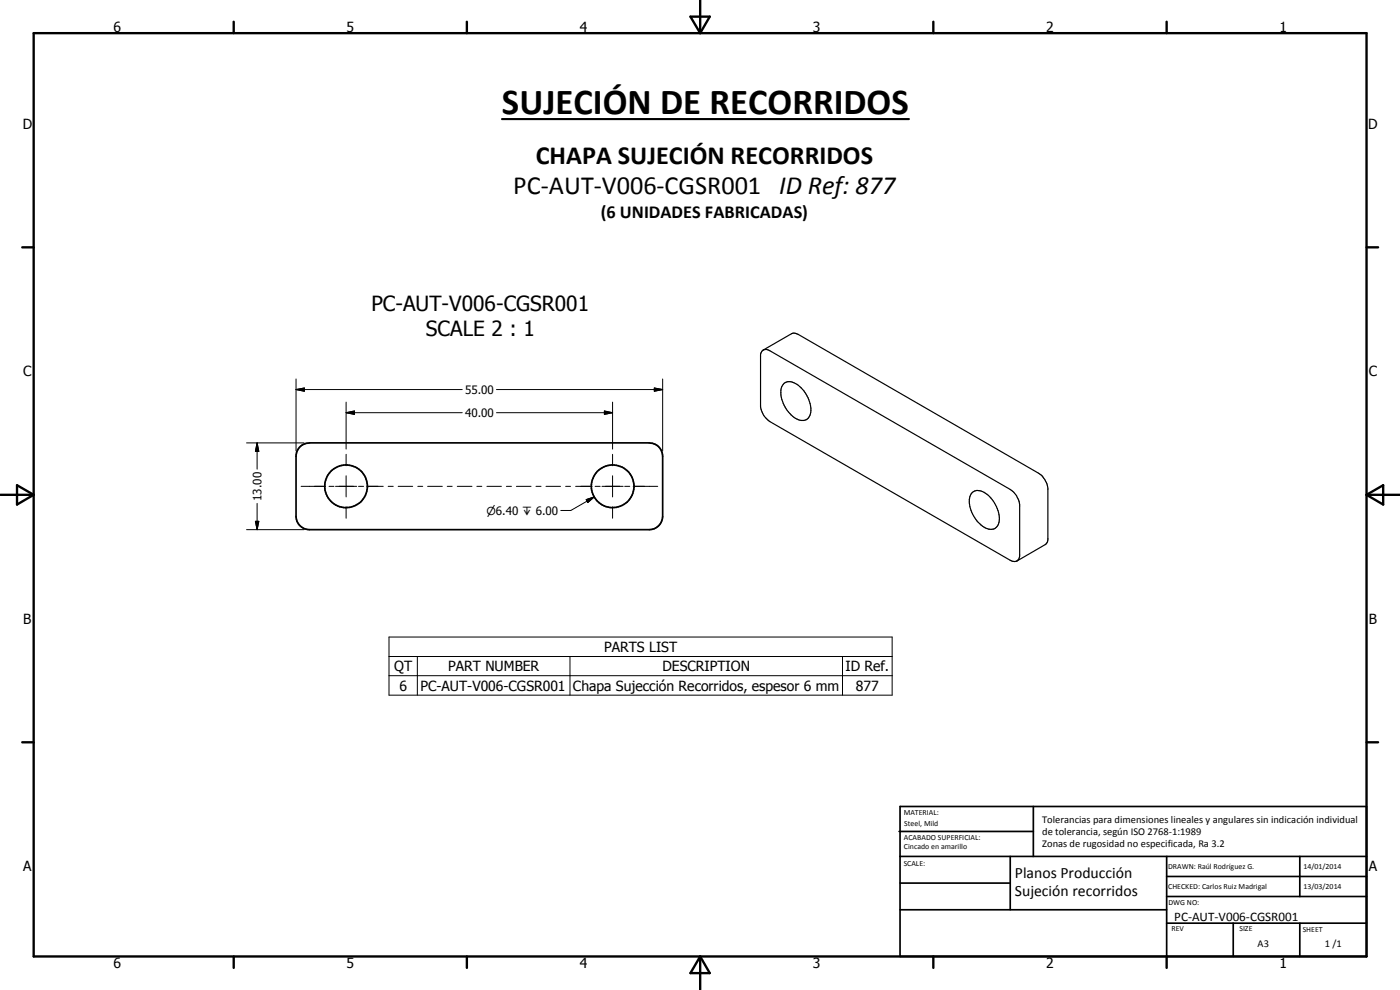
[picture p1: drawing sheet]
<svg xmlns="http://www.w3.org/2000/svg" width="420mm" height="297mm" viewBox="0 0 420 297" stroke-linecap="round" stroke-linejoin="round" font-family="sans-serif">
<defs><g id="words">
<text font-size="11" x="150.7" y="34.2">SUJECIÓN DE RECORRIDOS</text>
<g font-size="7.9">
<text x="160.8" y="49.3">CHAPA SUJECIÓN RECORRIDOS</text>
<text x="154" y="58.3">PC-AUT-V006-CGSR001 ID Ref: 877</text>
</g>
<g font-size="6.3">
<text x="111.5" y="93.2">PC-AUT-V006-CGSR001</text>
<text x="127.8" y="100.8">SCALE 2 : 1</text>
</g>
<text font-size="5.5" x="180.3" y="65.4">(6 UNIDADES FABRICADAS)</text>
<g font-size="4.7">
<text x="304.6" y="263.5">Planos Producción</text>
<text x="304.6" y="268.9">Sujeción recorridos</text>
</g>
<g font-size="4.2">
<text x="34" y="9.6">6</text>
<text x="104" y="9.6">5</text>
<text x="174" y="9.6">4</text>
<text x="244" y="9.6">3</text>
<text x="314" y="9.6">2</text>
<text x="384" y="9.6">1</text>
<text x="6.8" y="38.7">D</text>
<text x="410.6" y="38.7">D</text>
<text x="7" y="112.9">C</text>
<text x="410.8" y="112.9">C</text>
<text x="7" y="187.1">B</text>
<text x="410.8" y="187.1">B</text>
<text x="181.3" y="195.6">PARTS LIST</text>
<text x="118.3" y="201.4">QT</text>
<text x="134.5" y="201.4">PART NUMBER</text>
<text x="198.8" y="201.4">DESCRIPTION</text>
<text x="253.7" y="201.5">ID Ref.</text>
<text x="119.9" y="207.2">6</text>
<text x="126.2" y="207.2">PC-AUT-V006-CGSR001</text>
<text x="171.9" y="207.4">Chapa Sujección Recorridos, espesor 6 mm</text>
<text x="256.9" y="207.2">877</text>
<text x="7" y="261.4">A</text>
<text x="410.8" y="261.4">A</text>
<text x="34" y="290.4">6</text>
<text x="104" y="290.4">5</text>
<text x="174" y="290.4">4</text>
<text x="244" y="290.4">3</text>
<text x="314" y="290.4">2</text>
<text x="384" y="290.4">1</text>
</g>
<text font-size="3.9" x="352.4" y="276.3">PC-AUT-V006-CGSR001</text>
<g font-size="3.5">
<text x="139.6" y="118.2">55.00</text>
<text x="139.6" y="125.1">40.00</text>
<text x="78.5" y="150.3" transform="rotate(-90 78.5 150.3)">13.00</text>
</g>
<text font-size="3.3" x="146" y="154.4">n6.40 x 6.00</text>
<g font-size="3.1">
<text x="312.7" y="246.8">Tolerancias para dimensiones lineales y angulares sin indicación individual</text>
<text x="312.7" y="250.4">de tolerancia, según ISO 2768-1:1989</text>
<text x="312.7" y="254">Zonas de rugosidad no especificada, Ra 3.2</text>
<text x="377.4" y="284.1">A3</text>
<text x="397.6" y="284.2">1 /1</text>
</g>
<g font-size="2.4">
<text x="271.2" y="244.4">MATERIAL:</text>
<text x="271.3" y="252">ACABADO SUPERFICIAL:</text>
<text x="271.4" y="247.9">Steel, Mild</text>
<text x="271.3" y="254.6">Cincado en amarillo</text>
<text x="271.2" y="259.7">SCALE:</text>
<text x="350.6" y="260.8">DRAWN: Raúl Rodríguez G.</text>
<text x="391.2" y="260.6">14/01/2014</text>
<text x="350.6" y="266.9">CHECKED: Carlos Ruiz Madrigal</text>
<text x="391.2" y="266.7">13/03/2014</text>
<text x="350.6" y="271.4">DWG NO:</text>
<text x="351.6" y="279.3">REV</text>
<text x="372" y="279.4">SIZE</text>
<text x="391" y="279.6">SHEET</text>
</g>
</g></defs>
<g fill="none" stroke="#000" stroke-width=".51">
<path d="M89.9 134.2l1.1-.9 1.9-.4h101.9a4 4 0 0 1 4.1 4v18a4 4 0 0 1-4.1 4h-101.9a4 4 0 0 1-4.1-4v-18l.3-1.4zM269.8 249.5h40.3M270.1 242h140v45h-140zM270.1 257h140M303.2 257v16M310.1 242v15M350.1 257v30M390.1 257v12M270.1 265h33.1M270.1 273h80M350.1 277h60M350.1 269h60"/>
<path d="M350.1 263h60M370.1 277v10M390.1 277v10"/>
<circle cx="103.9" cy="145.9" r="6.4"/>
<circle cx="183.9" cy="145.9" r="6.4"/>
</g>
<path d="M228.8 105.3a1.8 1.8 0 0 1 2.2-.1l72.2 41.7a6.2 6.2 0 0 1 2.8 4.5v15.5a1.7 1.7 0 0 1-1 1.5 1.7 1.7 0 0 1-1.8-.3l-72.2-41.6a6.3 6.3 0 0 1-2.8-4.5v-15.5zM229.1 105l8.5-4.9 .7-.2 1.3 .4 72.1 41.7a6.4 6.4 0 0 1 2.8 4.5l-.1 16.1-.7 .8-8.5 4.9M235.3 115a3.4 3.4 0 0 1 4.3 .6 8.5 8.5 0 0 1 3.3 9.3 2.72 2.72 0 0 1-4.2 .6 9.3 9.3 0 0 1-4.1-9.5zM291.6 148a3.4 3.4 0 0 1 4.6 .3 9.1 9.1 0 0 1 3.5 8.9 2.66 2.66 0 0 1-4.4 1 9.5 9.5 0 0 1-4.2-9.2z" fill="none" stroke="#000" stroke-width=".35"/>
<g fill="none" stroke="#000" stroke-width=".71">
<path d="M10.1 9.9h400v277.1h-400zM70.1 6.5v3.4M140.1 6.5v3.4M207.2 5h5.8l-2.9 4.9zM210.1 0v9.9M280.1 6.5v3.4M350.1 6.5v3.4M6.7 74.2h3.4M410.1 74.2h3.5M.1 148.5h10M5.1 145.6l5 2.9-5 2.9zM410.1 148.5h10"/>
<path d="M410.1 148.5l5-2.9v5.8zM6.7 222.7h3.4M410.1 222.7h3.5M70.1 287v3.4M140.1 287v3.4M210.1 287v10M210.1 287l2.9 5h-5.8zM280.1 287v3.4M350.1 287v3.4"/>
</g>
<g fill="none" stroke="#000" stroke-width=".3">
<path d="M88.8 116.9l2.5-.5v1zM88.8 116.9h49.9M88.8 113.7v21.6M149 116.9h49.9M196.4 116.4l2.5 .5-2.5 .5zM198.9 113.7v21.6M74 132.9h17.3M77.2 132.9l.5 2.5h-1zM77.2 132.9v7.9M103.9 123.8l2.5-.5v1zM103.9 120.6v14.1M103.9 136.3v3.4"/>
<path d="M103.9 123.8h34.8M149 123.8h34.8M181.4 123.3l2.4 .5-2.4 .5zM183.8 120.6v14.1M183.8 136.3v3.4M74 158.9h17.3M76.7 156.4h1l-.5 2.5zM77.2 151v7.9M90.4 145.9h7.3M98.8 145.9h1.4M100.7 145.9h6.3M103.9 142.7v6.4"/>
<path d="M103.9 152.1v3.4M107.6 145.9h1.5M110.1 145.9h4.9M116.5 145.9h1.5M119.5 145.9h4.4M125.4 145.9h1.5M128.3 145.9h4.4M134.2 145.9h1.5M137.2 145.9h4.4M143.1 145.9h1.5M146.1 145.9h4.4M152 145.9h1.5"/>
<path d="M155 145.9h4.4M160.9 145.9h1.5M163.9 145.9h4.3M169.7 145.9h1.5M172.8 145.9h4.9M175.9 149.9l2.4-.8-1.9 1.7zM178.3 149.1l-7 4.1h-3M178.6 145.9h1.5M180.7 145.9h6.3M183.8 142.7v6.4M183.8 152.1v3.4M187.5 145.9h1.5"/>
<path d="M190 145.9h7.4M116.7 191.1h151v17.5h-151zM116.7 197h151M125.3 197v11.6M171.1 197v11.6M252.8 197v11.6M116.7 202.7h151"/>
</g>
<path d="M88.8 116.9l2.5-.5v1zM196.4 116.4l2.5 .5-2.5 .5zM77.2 132.9l.5 2.5h-1zM103.9 123.8l2.5-.5v1zM181.4 123.3l2.4 .5-2.4 .5zM76.7 156.4h1l-.5 2.5zM175.9 149.9l2.4-.8-1.9 1.7z" fill="#000"/>
<path d="M150.7 35.7h122.1" fill="none" stroke="#000" stroke-width=".63"/>
<use href="#words"/>
</svg>
